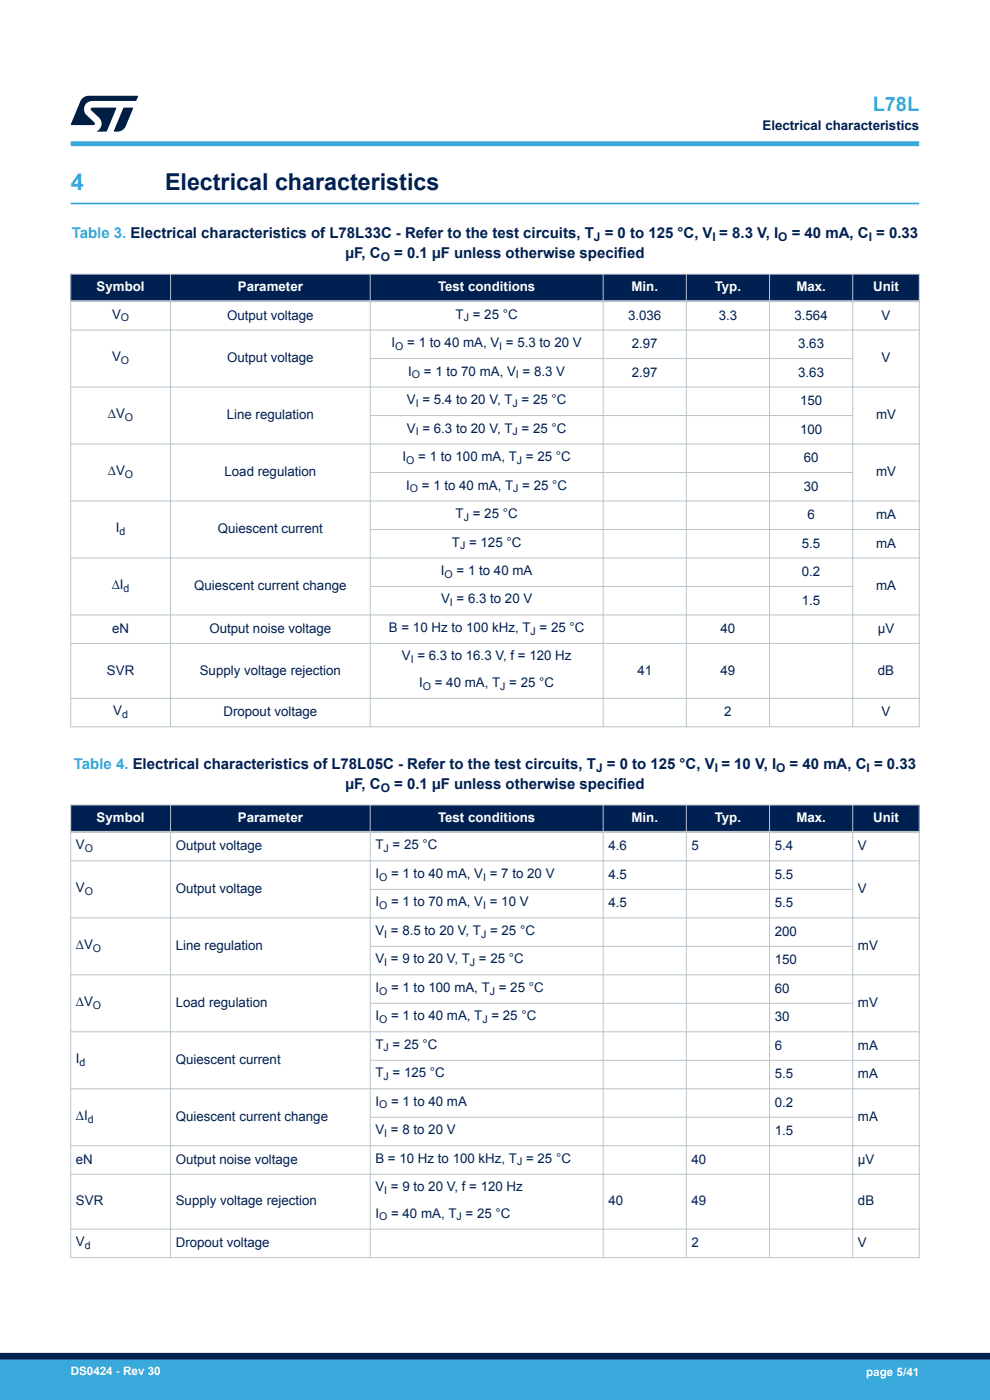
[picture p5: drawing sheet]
<svg xmlns="http://www.w3.org/2000/svg" width="210mm" height="297mm" viewBox="0 0 210 297" stroke-linecap="round" stroke-linejoin="round" font-family="sans-serif">
<defs><g id="words">
<text font-size="4.9" fill="#39a9dc" x="15" y="40.4">4</text>
<text font-size="4.9" fill="#002052" x="35" y="40.4">Electrical characteristics</text>
<text font-size="4.2" fill="#39a9dc" x="185.1" y="23.5">L78L</text>
<g font-size="3.2" fill="#39a9dc">
<text x="15.2" y="50.5">Table 3. Electrical characteristics of L78L33C - Refer to the test circuits, T</text>
<text x="15.7" y="163.1">Table 4. Electrical characteristics of L78L05C - Refer to the test circuits, T</text>
</g>
<g font-size="3.2" fill="#002052">
<text x="128.3" y="50.5">= 0 to 125 °C, V = 8.3 V, I</text>
<text x="167.9" y="50.5">= 40 mA, C = 0.33</text>
<text x="73.3" y="54.7">µF, C</text>
<text x="83.6" y="54.7">= 0.1 µF unless otherwise specified</text>
<text x="73.3" y="167.4">µF, C</text>
<text x="83.6" y="167.4">= 0.1 µF unless otherwise specified</text>
<text x="128.7" y="163.1">= 0 to 125 °C, V = 10 V, I</text>
<text x="167.5" y="163.1">= 40 mA, C = 0.33</text>
</g>
<g font-size="2.8" fill="#002052">
<text x="161.7" y="27.5">Electrical characteristics</text>
<text x="23.8" y="67.6">V</text>
<text x="48.2" y="67.8">Output voltage</text>
<text x="96.7" y="67.6">T = 25 °C</text>
<text x="133.2" y="67.8">3.036</text>
<text x="152.5" y="67.8">3.3</text>
<text x="168.5" y="67.8">3.564</text>
<text x="187" y="67.8">V</text>
<text x="23.8" y="76.7">V</text>
<text x="48.2" y="76.9">Output voltage</text>
<text x="83.1" y="73.6">I</text>
<text x="86.4" y="73.6">= 1 to 40 mA, V = 5.3 to 20 V</text>
<text x="134" y="73.9">2.97</text>
<text x="169.3" y="73.9">3.63</text>
<text x="187" y="76.9">V</text>
<text x="86.6" y="79.7">I</text>
<text x="89.9" y="79.7">= 1 to 70 mA, V = 8.3 V</text>
<text x="134" y="79.9">2.97</text>
<text x="169.3" y="79.9">3.63</text>
<text x="22.9" y="88.7">∆V</text>
<text x="48.1" y="89">Line regulation</text>
<text x="86.3" y="85.7">V = 5.4 to 20 V, T = 25 °C</text>
<text x="169.7" y="85.9">150</text>
<text x="185.8" y="89">mV</text>
<text x="86.3" y="91.8">V = 6.3 to 20 V, T = 25 °C</text>
<text x="169.7" y="92">100</text>
<text x="22.9" y="100.8">∆V</text>
<text x="47.6" y="101.1">Load regulation</text>
<text x="85.4" y="97.8">I</text>
<text x="88.7" y="97.8">= 1 to 100 mA, T = 25 °C</text>
<text x="170.5" y="98">60</text>
<text x="185.8" y="101.1">mV</text>
<text x="86.2" y="103.9">I</text>
<text x="89.5" y="103.9">= 1 to 40 mA, T = 25 °C</text>
<text x="170.5" y="104.1">30</text>
<text x="24.6" y="112.9">I</text>
<text x="46.2" y="113.1">Quiescent current</text>
<text x="96.7" y="109.9">T = 25 °C</text>
<text x="171.3" y="110.1">6</text>
<text x="185.8" y="110.1">mA</text>
<text x="95.9" y="115.9">T = 125 °C</text>
<text x="170.1" y="116.2">5.5</text>
<text x="185.8" y="116.2">mA</text>
<text x="23.7" y="125">∆I</text>
<text x="41.2" y="125.2">Quiescent current change</text>
<text x="93.5" y="122">I</text>
<text x="96.9" y="122">= 1 to 40 mA</text>
<text x="170.1" y="122.2">0.2</text>
<text x="185.8" y="125.2">mA</text>
<text x="93.5" y="128">V = 6.3 to 20 V</text>
<text x="170.1" y="128.3">1.5</text>
<text x="23.8" y="134.3">eN</text>
<text x="44.4" y="134.3">Output noise voltage</text>
<text x="82.5" y="134.1">B = 10 Hz to 100 kHz, T = 25 °C</text>
<text x="152.8" y="134.3">40</text>
<text x="186.2" y="134.3">µV</text>
<text x="22.7" y="143.1">SVR</text>
<text x="42.4" y="143.1">Supply voltage rejection</text>
<text x="85.2" y="140.1">V = 6.3 to 16.3 V, f = 120 Hz</text>
<text x="135.2" y="143.1">41</text>
<text x="152.8" y="143.1">49</text>
<text x="186.2" y="143.1">dB</text>
<text x="88.9" y="145.7">I</text>
<text x="92.2" y="145.7">= 40 mA, T = 25 °C</text>
<text x="24" y="151.8">V</text>
<text x="47.4" y="152">Dropout voltage</text>
<text x="153.6" y="152">2</text>
<text x="187" y="152">V</text>
<text x="16.1" y="180.2">V</text>
<text x="37.3" y="180.4">Output voltage</text>
<text x="79.6" y="180.2">T = 25 °C</text>
<text x="129" y="180.4">4.6</text>
<text x="146.7" y="180.4">5</text>
<text x="164.3" y="180.4">5.4</text>
<text x="182" y="180.4">V</text>
<text x="16.1" y="189.3">V</text>
<text x="37.3" y="189.5">Output voltage</text>
<text x="79.6" y="186.2">I</text>
<text x="83" y="186.2">= 1 to 40 mA, V = 7 to 20 V</text>
<text x="129" y="186.5">4.5</text>
<text x="164.3" y="186.5">5.5</text>
<text x="182" y="189.5">V</text>
<text x="79.6" y="192.3">I</text>
<text x="83" y="192.3">= 1 to 70 mA, V = 10 V</text>
<text x="129" y="192.5">4.5</text>
<text x="164.3" y="192.5">5.5</text>
<text x="16.1" y="201.4">∆V</text>
<text x="37.3" y="201.6">Line regulation</text>
<text x="79.6" y="198.3">V = 8.5 to 20 V, T = 25 °C</text>
<text x="164.3" y="198.6">200</text>
<text x="182" y="201.6">mV</text>
<text x="79.6" y="204.4">V = 9 to 20 V, T = 25 °C</text>
<text x="164.3" y="204.6">150</text>
<text x="16.1" y="213.4">∆V</text>
<text x="37.3" y="213.7">Load regulation</text>
<text x="79.6" y="210.4">I</text>
<text x="83" y="210.4">= 1 to 100 mA, T = 25 °C</text>
<text x="164.3" y="210.6">60</text>
<text x="182" y="213.7">mV</text>
<text x="79.6" y="216.5">I</text>
<text x="83" y="216.5">= 1 to 40 mA, T = 25 °C</text>
<text x="164.3" y="216.7">30</text>
<text x="16.1" y="225.5">I</text>
<text x="37.3" y="225.7">Quiescent current</text>
<text x="79.6" y="222.5">T = 25 °C</text>
<text x="164.3" y="222.7">6</text>
<text x="182" y="222.7">mA</text>
<text x="79.6" y="228.5">T = 125 °C</text>
<text x="164.3" y="228.8">5.5</text>
<text x="182" y="228.8">mA</text>
<text x="16.1" y="237.6">∆I</text>
<text x="37.3" y="237.8">Quiescent current change</text>
<text x="79.6" y="234.6">I</text>
<text x="83" y="234.6">= 1 to 40 mA</text>
<text x="164.3" y="234.8">0.2</text>
<text x="182" y="237.8">mA</text>
<text x="79.6" y="240.6">V = 8 to 20 V</text>
<text x="164.3" y="240.9">1.5</text>
<text x="16.1" y="246.9">eN</text>
<text x="37.3" y="246.9">Output noise voltage</text>
<text x="79.6" y="246.7">B = 10 Hz to 100 kHz, T = 25 °C</text>
<text x="146.7" y="246.9">40</text>
<text x="182" y="246.9">µV</text>
<text x="16.1" y="255.7">SVR</text>
<text x="37.3" y="255.7">Supply voltage rejection</text>
<text x="79.6" y="252.7">V = 9 to 20 V, f = 120 Hz</text>
<text x="129" y="255.7">40</text>
<text x="146.7" y="255.7">49</text>
<text x="182" y="255.7">dB</text>
<text x="79.6" y="258.3">I</text>
<text x="83" y="258.3">= 40 mA, T = 25 °C</text>
<text x="16.1" y="264.4">V</text>
<text x="37.3" y="264.6">Dropout voltage</text>
<text x="146.7" y="264.6">2</text>
<text x="182" y="264.6">V</text>
</g>
<g font-size="2.8" fill="#fff">
<text x="20.5" y="61.8">Symbol</text>
<text x="50.5" y="61.8">Parameter</text>
<text x="92.9" y="61.8">Test conditions</text>
<text x="133.9" y="61.8">Min.</text>
<text x="151.6" y="61.8">Typ.</text>
<text x="168.9" y="61.8">Max.</text>
<text x="185.2" y="61.8">Unit</text>
<text x="20.5" y="174.4">Symbol</text>
<text x="50.5" y="174.4">Parameter</text>
<text x="92.9" y="174.4">Test conditions</text>
<text x="133.9" y="174.4">Min.</text>
<text x="151.6" y="174.4">Typ.</text>
<text x="168.9" y="174.4">Max.</text>
<text x="185.2" y="174.4">Unit</text>
</g>
<g font-size="2.5" fill="#002052">
<text x="126" y="51.1">J</text>
<text x="151.2" y="51.1">I</text>
<text x="165.1" y="51.1">O</text>
<text x="184.3" y="51.1">I</text>
<text x="80.8" y="55.4">O</text>
<text x="80.8" y="168">O</text>
<text x="126.4" y="163.7">J</text>
<text x="151.6" y="163.7">I</text>
<text x="164.6" y="163.7">O</text>
<text x="183.8" y="163.7">I</text>
</g>
<g font-size="2.5" fill="#fff">
<text x="15" y="291.6">DS0424 - Rev 30</text>
<text x="183.7" y="291.9">page 5/41</text>
</g>
<g font-size="2.3" fill="#002052">
<text x="25.7" y="68.2">O</text>
<text x="98.4" y="68.2">J</text>
<text x="25.7" y="77.2">O</text>
<text x="83.8" y="74.2">O</text>
<text x="105.9" y="74.2">I</text>
<text x="87.4" y="80.2">O</text>
<text x="109.4" y="80.2">I</text>
<text x="26.5" y="89.3">O</text>
<text x="88.2" y="86.3">I</text>
<text x="108.7" y="86.3">J</text>
<text x="88.2" y="92.3">I</text>
<text x="108.7" y="92.3">J</text>
<text x="26.5" y="101.4">O</text>
<text x="86.2" y="98.4">O</text>
<text x="109.7" y="98.4">J</text>
<text x="87" y="104.4">O</text>
<text x="108.9" y="104.4">J</text>
<text x="25.4" y="113.5">d</text>
<text x="98.4" y="110.5">J</text>
<text x="97.6" y="116.5">J</text>
<text x="26.2" y="125.6">d</text>
<text x="94.3" y="122.5">O</text>
<text x="95.4" y="128.6">I</text>
<text x="112.5" y="134.6">J</text>
<text x="87.1" y="140.7">I</text>
<text x="89.7" y="146.3">O</text>
<text x="106.1" y="146.3">J</text>
<text x="25.9" y="152.3">d</text>
<text x="18" y="180.8">O</text>
<text x="81.4" y="180.8">J</text>
<text x="18" y="189.8">O</text>
<text x="80.4" y="186.8">O</text>
<text x="102.5" y="186.8">I</text>
<text x="80.4" y="192.9">O</text>
<text x="102.5" y="192.9">I</text>
<text x="19.7" y="201.9">O</text>
<text x="81.5" y="198.9">I</text>
<text x="102" y="198.9">J</text>
<text x="81.5" y="204.9">I</text>
<text x="99.7" y="204.9">J</text>
<text x="19.7" y="214">O</text>
<text x="80.4" y="211">O</text>
<text x="103.9" y="211">J</text>
<text x="80.4" y="217">O</text>
<text x="102.3" y="217">J</text>
<text x="16.9" y="226.1">d</text>
<text x="81.4" y="223.1">J</text>
<text x="81.4" y="229.1">J</text>
<text x="18.6" y="238.2">d</text>
<text x="80.4" y="235.2">O</text>
<text x="81.5" y="241.2">I</text>
<text x="109.7" y="247.2">J</text>
<text x="81.5" y="253.3">I</text>
<text x="80.4" y="258.9">O</text>
<text x="96.8" y="258.9">J</text>
<text x="18" y="264.9">d</text>
</g>
</g></defs>
<path d="M15 43.2h180" fill="none" stroke="#39a9dc" stroke-width=".4"/>
<g fill="#002052">
<path d="M15 58.2h180v5.7h-180z" fill-rule="evenodd"/>
<path d="M15 58.2h180v5.7h-180z" fill-rule="evenodd"/>
</g>
<g fill="none" stroke="#b9c4ca" stroke-width=".21">
<path d="M14.9 58.2h180.2M15 58.1v96.2M36.2 58.1v96.2M78.5 58.1v96.2M127.9 58.1v96.2M145.6 58.1v96.2M163.2 58.1v96.2M180.9 58.1v96.2M195 58.1v96.2M14.9 70h180.2M78.5 76.1h102.5M14.9 82.1h180.2"/>
<path d="M14.9 94.2h180.2M78.5 88.2h102.5M14.9 106.3h180.2M14.9 118.4h180.2M78.5 100.2h102.5M78.5 112.3h116.6M14.9 130.5h180.2M14.9 136.5h180.2M78.5 124.4h102.5M14.9 148.1h180.2M14.9 154.2h180.2"/>
</g>
<path d="M14.9 63.9h180.2" fill="none" stroke="#b9c4ca" stroke-width=".42"/>
<g fill="#002052">
<path d="M15 170.8h180v5.7h-180z" fill-rule="evenodd"/>
<path d="M15 170.8h180v5.7h-180z" fill-rule="evenodd"/>
</g>
<g fill="none" stroke="#b9c4ca" stroke-width=".21">
<path d="M14.9 170.8h180.2M15 170.7v96.2M36.2 170.7v96.2M78.5 170.7v96.2M127.9 170.7v96.2M145.6 170.7v96.2M163.2 170.7v96.2M180.9 170.7v96.2M195 170.7v96.2M14.9 182.6h180.2M14.9 194.7h180.2M78.5 188.7h102.5"/>
<path d="M14.9 206.8h180.2M14.9 218.9h180.2M78.5 200.8h102.5M78.5 212.8h102.5M14.9 231h180.2M78.5 224.9h116.6M78.5 237h102.5M14.9 243.1h180.2M14.9 249.1h180.2M14.9 260.7h180.2M14.9 266.8h180.2"/>
</g>
<path d="M14.9 176.5h180.2" fill="none" stroke="#b9c4ca" stroke-width=".42"/>
<path d="M15 30.5h180" fill="none" stroke="#39a9dc" stroke-width="1"/>
<g fill="#001e41">
<path d="M17.6 20.8l1.2-.5 10.5 .1-.5 1h-9.2a1.74 1.74 0 0 0-1.6 1 1.74 1.74 0 0 0 .3 2l1.7 1.6 .1 .2-.1 .3h-5l2.1-5z"/>
<path d="M26.2 22.9h2.1l-1.6 3.9a1.92 1.92 0 0 1-1.8 1.1h-.7l-.1-.1z"/>
<path d="M19.4 22.9l5.2-.1 .1 .1-2.1 5h-2.1a1.85 1.85 0 0 0 .5-2.9l-1.6-1.6-.2-.2z"/>
</g>
<g fill="#39a9dc">
<path d="M0 288.4h210v8.6h-210z" fill-rule="evenodd"/>
<path d="M-.1 288.4h210.2v4.4h-210.2z" fill-rule="evenodd"/>
</g>
<path d="M0 287.7h210" fill="none" stroke="#002052" stroke-width="1.4"/>
<use href="#words"/>
</svg>
